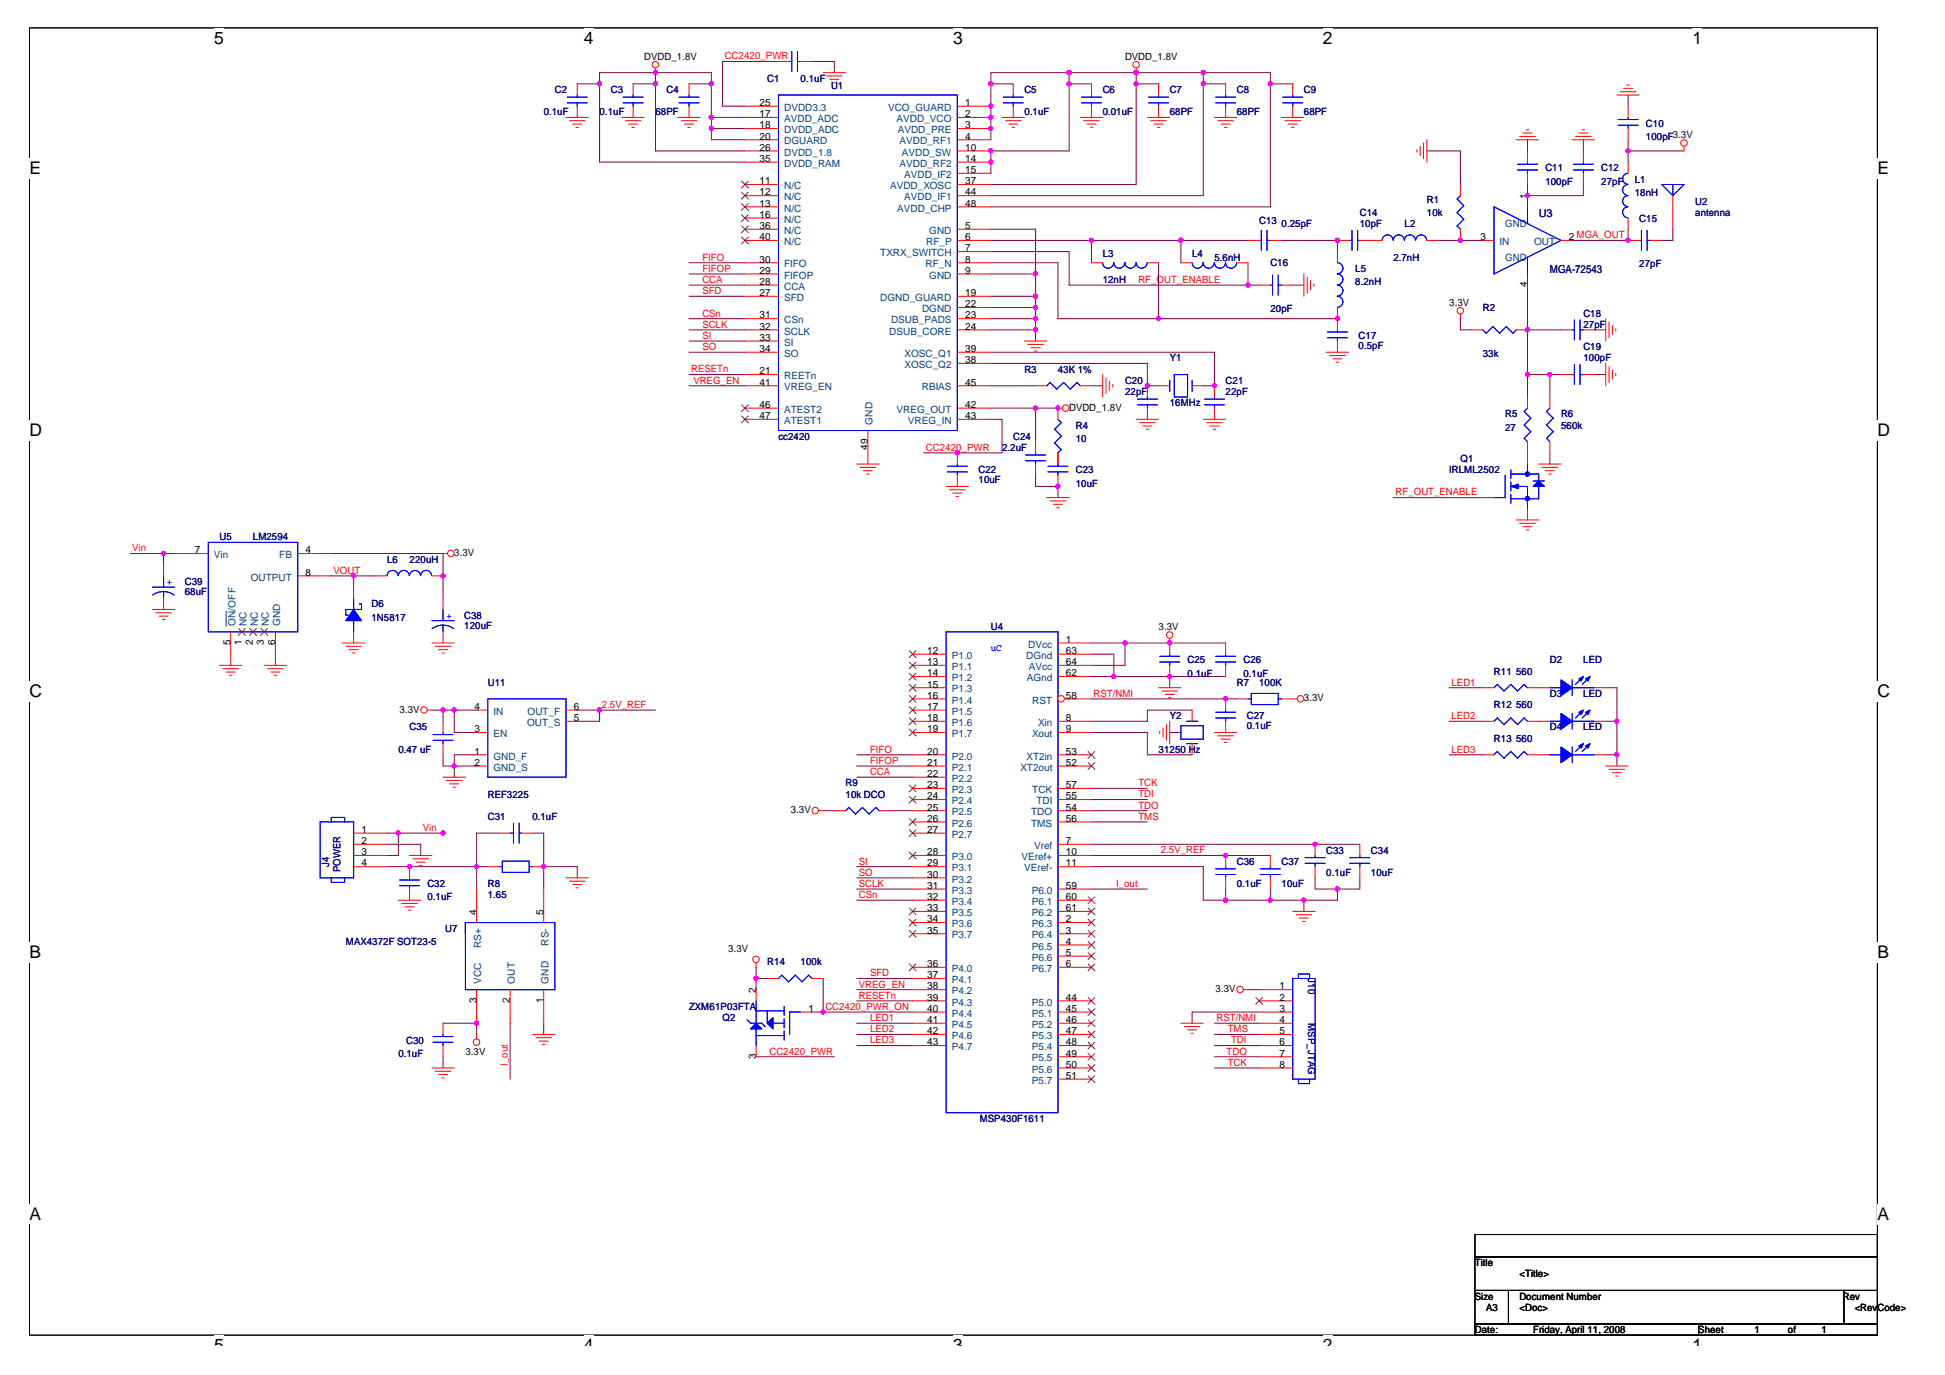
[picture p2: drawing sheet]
<svg xmlns="http://www.w3.org/2000/svg" width="420mm" height="297mm" viewBox="0 0 420 297" stroke-linecap="round" stroke-linejoin="round" font-family="sans-serif">
<defs><g id="words">
<g font-size="3.8">
<text x="46.2" y="9.4">5</text>
<text x="126" y="9.4">4</text>
<text x="205.7" y="9.4">3</text>
<text x="285.5" y="9.4">2</text>
<text x="365.3" y="9.4">1</text>
<text x="6.3" y="37.6">E</text>
<text x="405.2" y="37.6">E</text>
<text x="6.3" y="94">D</text>
<text x="405.2" y="94">D</text>
<text x="6.3" y="150.4">C</text>
<text x="405.2" y="150.4">C</text>
<text x="6.3" y="206.8">B</text>
<text x="405.2" y="206.8">B</text>
<text x="6.3" y="263.2">A</text>
<text x="405.2" y="263.2">A</text>
<text x="46.2" y="291.5">5</text>
<text x="126" y="291.5">4</text>
<text x="205.7" y="291.5">3</text>
<text x="285.5" y="291.5">2</text>
<text x="365.3" y="291.5">1</text>
</g>
<g font-size="2.4" fill="#000080">
<text x="332.1" y="46.8">U3</text>
<text x="334.5" y="58.9">MGA-72543</text>
</g>
<g font-size="2.2">
<text x="139.1" y="12.8">DVDD_1.8V</text>
<text x="242.8" y="12.8">DVDD_1.8V</text>
<text x="164" y="22.9">25</text>
<text x="208.3" y="22.9">1</text>
<text x="164" y="25.3">17</text>
<text x="164" y="27.7">18</text>
<text x="208.3" y="25.3">2</text>
<text x="208.3" y="27.7">3</text>
<text x="164" y="30.1">20</text>
<text x="164" y="32.5">26</text>
<text x="164" y="34.9">35</text>
<text x="208.3" y="30.1">4</text>
<text x="208.3" y="32.5">10</text>
<text x="208.3" y="34.9">14</text>
<text x="164" y="39.8">11</text>
<text x="208.3" y="37.4">15</text>
<text x="208.3" y="39.8">37</text>
<text x="164" y="42.2">12</text>
<text x="164" y="44.6">13</text>
<text x="164" y="47">16</text>
<text x="208.3" y="42.2">44</text>
<text x="208.3" y="44.6">48</text>
<text x="329.6" y="42.9" transform="rotate(-90 329.6 42.9)">1</text>
<text x="164" y="49.4">36</text>
<text x="164" y="51.8">40</text>
<text x="208.3" y="49.4">5</text>
<text x="208.3" y="51.8">6</text>
<text x="319.6" y="51.8">3</text>
<text x="338.6" y="51.8">2 MGA_OUT</text>
<text x="164" y="56.7">30</text>
<text x="164" y="59.1">29</text>
<text x="208.3" y="54.2">7</text>
<text x="208.3" y="56.7">8</text>
<text x="208.3" y="59.1">9</text>
<text x="164" y="61.5">28</text>
<text x="164" y="63.9">27</text>
<text x="208.3" y="63.9">19</text>
<text x="312.8" y="65.9">3.3V</text>
<text x="329.6" y="62" transform="rotate(-90 329.6 62)">4</text>
<text x="164" y="68.7">31</text>
<text x="164" y="71.1">32</text>
<text x="208.3" y="68.7">23</text>
<text x="208.3" y="66.3">22</text>
<text x="208.3" y="71.1">24</text>
<text x="164" y="73.5">33</text>
<text x="164" y="76">34</text>
<text x="208.3" y="76">39</text>
<text x="164" y="80.8">21</text>
<text x="164" y="83.2">41</text>
<text x="208.3" y="78.4">38</text>
<text x="208.3" y="83.2">45</text>
<text x="164" y="88">46</text>
<text x="208.3" y="88">42</text>
<text x="230.8" y="88.6">DVDD_1.8V</text>
<text x="164" y="90.4">47</text>
<text x="208.3" y="90.4">43</text>
<text x="187.3" y="97" transform="rotate(-90 187.3 97)">49</text>
<text x="42.1" y="119.4">7</text>
<text x="66" y="119.4">4</text>
<text x="98" y="120">3.3V</text>
<text x="66" y="124.2">8</text>
<text x="250.1" y="135.9">3.3V</text>
<text x="49.7" y="139.2" transform="rotate(-90 49.7 139.2)">5</text>
<text x="52.2" y="139.2" transform="rotate(-90 52.2 139.2)">1</text>
<text x="54.6" y="139.2" transform="rotate(-90 54.6 139.2)">2</text>
<text x="57" y="139.2" transform="rotate(-90 57 139.2)">3</text>
<text x="59.4" y="139.2" transform="rotate(-90 59.4 139.2)">6</text>
<text x="200.2" y="141.1">12</text>
<text x="200.2" y="143.5">13</text>
<text x="230" y="138.7">1</text>
<text x="230" y="141.1">63</text>
<text x="230" y="143.5">64</text>
<text x="200.2" y="145.9">14</text>
<text x="200.2" y="148.4">15</text>
<text x="230" y="145.9">62</text>
<text x="86.2" y="153.8">3.3V</text>
<text x="102.4" y="153.2">4</text>
<text x="123.9" y="155.6">5</text>
<text x="123.9" y="153.2">6</text>
<text x="200.2" y="150.8">16</text>
<text x="200.2" y="153.2">17</text>
<text x="200.2" y="155.6">18</text>
<text x="230" y="155.6">8</text>
<text x="230" y="150.8">58</text>
<text x="281.4" y="151.4">3.3V</text>
<text x="102.4" y="158">3</text>
<text x="200.2" y="158">19</text>
<text x="230" y="158">9</text>
<text x="102.4" y="162.8">1</text>
<text x="102.4" y="165.2">2</text>
<text x="200.2" y="162.8">20</text>
<text x="200.2" y="165.2">21</text>
<text x="200.2" y="167.7">22</text>
<text x="230" y="165.2">52</text>
<text x="230" y="162.8">53</text>
<text x="200.2" y="170.1">23</text>
<text x="200.2" y="172.5">24</text>
<text x="230" y="170.1">57</text>
<text x="230" y="172.5">55</text>
<text x="78" y="179.7">1</text>
<text x="170.7" y="175.5">3.3V</text>
<text x="200.2" y="174.9">25</text>
<text x="200.2" y="177.3">26</text>
<text x="200.2" y="179.7">27</text>
<text x="230" y="174.9">54</text>
<text x="230" y="177.3">56</text>
<text x="78" y="182.1">2</text>
<text x="78" y="184.5">3</text>
<text x="200.2" y="184.5">28</text>
<text x="230" y="182.1">7</text>
<text x="230" y="184.5">10</text>
<text x="78" y="187">4</text>
<text x="200.2" y="187">29</text>
<text x="200.2" y="189.4">30</text>
<text x="200.2" y="191.8">31</text>
<text x="230" y="191.8">59</text>
<text x="230" y="187">11</text>
<text x="102.8" y="197.4" transform="rotate(-90 102.8 197.4)">4</text>
<text x="117.3" y="197.4" transform="rotate(-90 117.3 197.4)">5</text>
<text x="200.2" y="194.2">32</text>
<text x="200.2" y="196.6">33</text>
<text x="230" y="194.2">60</text>
<text x="230" y="196.6">61</text>
<text x="200.2" y="199">34</text>
<text x="200.2" y="201.4">35</text>
<text x="230" y="199">2</text>
<text x="230" y="201.4">3</text>
<text x="230" y="203.8">4</text>
<text x="157.2" y="205.4">3.3V</text>
<text x="200.2" y="208.7">36</text>
<text x="230" y="206.3">5</text>
<text x="230" y="208.7">6</text>
<text x="163.2" y="214.3" transform="rotate(-90 163.2 214.3)">2</text>
<text x="200.2" y="211.1">37</text>
<text x="200.2" y="213.5">38</text>
<text x="200.2" y="215.9">39</text>
<text x="230" y="215.9">44</text>
<text x="262.4" y="214.1">3.3V</text>
<text x="276.1" y="213.5">1</text>
<text x="276.1" y="215.9">2</text>
<text x="102.8" y="216.5" transform="rotate(-90 102.8 216.5)">3</text>
<text x="110.1" y="216.5" transform="rotate(-90 110.1 216.5)">2</text>
<text x="117.3" y="216.5" transform="rotate(-90 117.3 216.5)">1</text>
<text x="174.5" y="218.3">1</text>
<text x="200.2" y="218.3">40</text>
<text x="200.2" y="220.7">41</text>
<text x="230" y="218.3">45</text>
<text x="230" y="220.7">46</text>
<text x="276.1" y="218.3">3</text>
<text x="276.1" y="220.7">4</text>
<text x="100.5" y="227.6">3.3V</text>
<text x="200.2" y="223.2">42</text>
<text x="200.2" y="225.6">43</text>
<text x="230" y="223.2">47</text>
<text x="230" y="225.6">48</text>
<text x="230" y="228">49</text>
<text x="276.1" y="223.2">5</text>
<text x="276.1" y="225.6">6</text>
<text x="276.1" y="228">7</text>
<text x="163.2" y="228.5" transform="rotate(-90 163.2 228.5)">3</text>
<text x="230" y="230.4">50</text>
<text x="230" y="232.8">51</text>
<text x="276.1" y="230.4">8</text>
<text x="318.3" y="273.2">Title</text>
<text x="328" y="275.6">&lt;Title&gt;</text>
<text x="318.3" y="280.4">Size</text>
<text x="327.9" y="280.4">Document Number</text>
<text x="397.8" y="280.4">Rev</text>
<text x="318.3" y="287.7">Date:</text>
<text x="320.8" y="282.8">A3</text>
<text x="328" y="282.8">&lt;Doc&gt;</text>
<text x="330.9" y="287.7">Friday, April 11, 2008</text>
<text x="366.6" y="287.7">Sheet</text>
<text x="378.7" y="287.7">1</text>
<text x="385.9" y="287.7">of</text>
<text x="393.1" y="287.7">1</text>
<text x="400.3" y="282.8">&lt;RevCode&gt;</text>
</g>
<g font-size="2.2" fill="#f00">
<text x="156.4" y="12.8">CC2420_PWR</text>
<text x="151.6" y="56.2">FIFO</text>
<text x="151.6" y="58.6">FIFOP</text>
<text x="151.6" y="61.1">CCA</text>
<text x="151.6" y="63.5">SFD</text>
<text x="245.7" y="61.1">RF_OUT_ENABLE</text>
<text x="151.6" y="68.3">CSn</text>
<text x="151.6" y="70.7">SCLK</text>
<text x="151.6" y="73.1">SI</text>
<text x="151.6" y="75.5">SO</text>
<text x="149.2" y="80.4">RESETn</text>
<text x="149.6" y="82.8">VREG_EN</text>
<text x="199.9" y="97.3">CC2420_PWR</text>
<text x="301.2" y="106.9">RF_OUT_ENABLE</text>
<text x="28.5" y="119">Vin</text>
<text x="72" y="123.8">VOUT</text>
<text x="313.3" y="147.9">LED1</text>
<text x="129.9" y="152.8">2.5V_REF</text>
<text x="236.1" y="150.3">RST/NMI</text>
<text x="313.3" y="155.2">LED2</text>
<text x="187.8" y="162.4">FIFO</text>
<text x="187.8" y="164.8">FIFOP</text>
<text x="187.8" y="167.2">CCA</text>
<text x="313.3" y="162.4">LED3</text>
<text x="245.7" y="169.6">TCK</text>
<text x="245.7" y="172.1">TDI</text>
<text x="91.3" y="179.3">Vin</text>
<text x="245.7" y="174.5">TDO</text>
<text x="245.7" y="176.9">TMS</text>
<text x="250.5" y="184.1">2.5V_REF</text>
<text x="185.4" y="186.5">SI</text>
<text x="185.4" y="188.9">SO</text>
<text x="185.4" y="191.4">SCLK</text>
<text x="240.9" y="191.4">I_out</text>
<text x="185.4" y="193.8">CSn</text>
<text x="185.4" y="215.5">RESETn</text>
<text x="185.4" y="213.1">VREG_EN</text>
<text x="187.8" y="210.7">SFD</text>
<text x="178.1" y="217.9">CC2420_PWR_ON</text>
<text x="187.8" y="220.3">LED1</text>
<text x="262.6" y="220.3">RST/NMI</text>
<text x="166.1" y="227.6">CC2420_PWR</text>
<text x="187.8" y="222.7">LED2</text>
<text x="187.8" y="225.1">LED3</text>
<text x="264.8" y="227.6">TDO</text>
<text x="265" y="222.7">TMS</text>
<text x="265.7" y="225.1">TDI</text>
<text x="109.6" y="230" transform="rotate(-90 109.6 230)">I_out</text>
<text x="265" y="230">TCK</text>
</g>
<g font-size="2.2" fill="#000080">
<text x="165.6" y="17.7">C1</text>
<text x="172.8" y="17.7">0.1uF</text>
<text x="119.8" y="20.1">C2</text>
<text x="131.8" y="20.1">C3</text>
<text x="143.9" y="20.1">C4</text>
<text x="179.4" y="19.1">U1</text>
<text x="221.1" y="20.1">C5</text>
<text x="238" y="20.1">C6</text>
<text x="252.5" y="20.1">C7</text>
<text x="267" y="20.1">C8</text>
<text x="281.4" y="20.1">C9</text>
<text x="117.3" y="24.9">0.1uF</text>
<text x="129.4" y="24.9">0.1uF</text>
<text x="141.5" y="24.9">68PF</text>
<text x="221.1" y="24.9">0.1uF</text>
<text x="238" y="24.9">0.01uF</text>
<text x="252.5" y="24.9">68PF</text>
<text x="267" y="24.9">68PF</text>
<text x="281.4" y="24.9">68PF</text>
<text x="355.3" y="27.3">C10</text>
<text x="355.3" y="30.2">100pF3.3V</text>
<text x="333.5" y="37">C11</text>
<text x="333.5" y="39.8">100pF</text>
<text x="345.6" y="37">C12</text>
<text x="345.6" y="39.8">27pF</text>
<text x="352.8" y="39.4">L1</text>
<text x="293.5" y="46.6">C14</text>
<text x="308" y="43.7">R1</text>
<text x="308" y="46.6">10k</text>
<text x="352.8" y="42.3">18nH</text>
<text x="353.8" y="47.9">C15</text>
<text x="365.9" y="44.2">U2</text>
<text x="365.9" y="46.6">antenna</text>
<text x="271.8" y="48.3">C13</text>
<text x="276.6" y="49">0.25pF</text>
<text x="293.5" y="49">10pF</text>
<text x="303.1" y="49">L2</text>
<text x="238" y="55.6">L3</text>
<text x="257.3" y="55.6">L4</text>
<text x="262.1" y="56.3">5.6nH</text>
<text x="274.2" y="57.5">C16</text>
<text x="292.5" y="58.7">L5</text>
<text x="300.7" y="56.3">2.7nH</text>
<text x="353.8" y="57.7">27pF</text>
<text x="238" y="61.1">12nH</text>
<text x="292.5" y="61.6">8.2nH</text>
<text x="274.2" y="67.4">20pF</text>
<text x="320" y="67.2">R2</text>
<text x="341.8" y="68.3">C18</text>
<text x="341.8" y="70.8">27pF</text>
<text x="252.5" y="78">Y1</text>
<text x="293.2" y="73.2">C17</text>
<text x="293.2" y="75.3">0.5pF</text>
<text x="320" y="77">33k</text>
<text x="341.8" y="75.6">C19</text>
<text x="341.8" y="78">100pF</text>
<text x="221.1" y="80.4">R3</text>
<text x="228.3" y="80.4">43K 1%</text>
<text x="242.8" y="82.8">C20</text>
<text x="264.5" y="82.8">C21</text>
<text x="242.8" y="85.2">22pF</text>
<text x="252.5" y="87.6">16MHz</text>
<text x="264.5" y="85.2">22pF</text>
<text x="168" y="94.9">cc2420</text>
<text x="218.7" y="94.9">C24</text>
<text x="232.2" y="92.5">R4</text>
<text x="232.2" y="95.3">10</text>
<text x="324.9" y="90.1">R5</text>
<text x="324.9" y="92.9">27</text>
<text x="336.9" y="90.1">R6</text>
<text x="336.9" y="92.5">560k</text>
<text x="216.3" y="97.3">2.2uF</text>
<text x="315.2" y="99.7">Q1</text>
<text x="211.2" y="102.1">C22</text>
<text x="211.2" y="104.3">10uF</text>
<text x="232.2" y="102.1">C23</text>
<text x="232.2" y="105">10uF</text>
<text x="312.8" y="102.1">IRLML2502</text>
<text x="47.4" y="116.6">U5</text>
<text x="54.6" y="116.6">LM2594</text>
<text x="83.6" y="121.4">L6</text>
<text x="88.4" y="121.4">220uH</text>
<text x="39.9" y="126.3">C39</text>
<text x="39.9" y="128.4">68uF</text>
<text x="80.2" y="131.1">D6</text>
<text x="80.2" y="134">1N5817</text>
<text x="100.2" y="133.5">C38</text>
<text x="100.2" y="135.7">120uF</text>
<text x="213.9" y="135.9">U4</text>
<text x="256.3" y="143.1">C25</text>
<text x="268.4" y="143.1">C26</text>
<text x="334.5" y="143.1">D2</text>
<text x="341.7" y="143.1">LED</text>
<text x="105.3" y="148">U11</text>
<text x="256.3" y="146">0.1uF</text>
<text x="267" y="148">R7</text>
<text x="268.4" y="146">0.1uF</text>
<text x="271.7" y="148">100K</text>
<text x="322.5" y="145.6">R11</text>
<text x="327.2" y="145.6">560</text>
<text x="252.5" y="155.2">Y2</text>
<text x="269.1" y="155.2">C27</text>
<text x="322.5" y="152.8">R12</text>
<text x="327.2" y="152.8">560</text>
<text x="334.5" y="150.4">D3</text>
<text x="341.7" y="150.4">LED</text>
<text x="88.4" y="157.6">C35</text>
<text x="269.1" y="157.4">0.1uF</text>
<text x="322.5" y="160">R13</text>
<text x="327.2" y="160">560</text>
<text x="334.5" y="157.6">D4</text>
<text x="341.7" y="157.6">LED</text>
<text x="86" y="162.4">0.47 uF</text>
<text x="250.1" y="162.4">31250 Hz</text>
<text x="105.3" y="172.1">REF3225</text>
<text x="182.5" y="169.7">R9</text>
<text x="182.5" y="172.1">10k DCO</text>
<text x="105.3" y="176.9">C31</text>
<text x="114.9" y="176.9">0.1uF</text>
<text x="286.3" y="184.2">C33</text>
<text x="295.9" y="184.2">C34</text>
<text x="71.1" y="187" transform="rotate(-90 71.1 187)">J4</text>
<text x="73.5" y="188.2" transform="rotate(-90 73.5 188.2)">POWER</text>
<text x="92.2" y="191.4">C32</text>
<text x="105.3" y="191.4">R8</text>
<text x="267" y="186.6">C36</text>
<text x="267" y="191.4">0.1uF</text>
<text x="276.6" y="186.6">C37</text>
<text x="276.6" y="191.4">10uF</text>
<text x="286.3" y="189">0.1uF</text>
<text x="295.9" y="189">10uF</text>
<text x="92.2" y="194.3">0.1uF</text>
<text x="105.3" y="193.8">1.65</text>
<text x="74.6" y="203.9">MAX4372F SOT23-5</text>
<text x="96.1" y="201.1">U7</text>
<text x="165.6" y="208.3">R14</text>
<text x="172.8" y="208.3">100k</text>
<text x="282.3" y="211.1" transform="rotate(90 282.3 211.1)">J10</text>
<text x="148.7" y="217.9">ZXM61P03FTA</text>
<text x="156" y="220.4">Q2</text>
<text x="282.3" y="220.8" transform="rotate(90 282.3 220.8)">MSP_JTAG</text>
<text x="87.7" y="225.2">C30</text>
<text x="86" y="228.1">0.1uF</text>
<text x="211.5" y="242.1">MSP430F1611</text>
</g>
<g font-size="2.2" fill="#004080">
<text x="169.2" y="23.9">DVDD3.3</text>
<text x="191.7" y="23.9">VCO_GUARD</text>
<text x="169.2" y="26.3">AVDD_ADC</text>
<text x="169.2" y="28.8">DVDD_ADC</text>
<text x="193.5" y="26.3">AVDD_VCO</text>
<text x="193.8" y="28.8">AVDD_PRE</text>
<text x="169.2" y="31.2">DGUARD</text>
<text x="169.2" y="33.6">DVDD_1.8</text>
<text x="169.2" y="36">DVDD_RAM</text>
<text x="194.1" y="31.2">AVDD_RF1</text>
<text x="194.1" y="36">AVDD_RF2</text>
<text x="194.6" y="33.6">AVDD_SW</text>
<text x="169.2" y="40.8">N/C</text>
<text x="192.1" y="40.8">AVDD_XOSC</text>
<text x="195.2" y="38.4">AVDD_IF2</text>
<text x="169.2" y="43.2">N/C</text>
<text x="169.2" y="45.6">N/C</text>
<text x="193.6" y="45.6">AVDD_CHP</text>
<text x="195.2" y="43.2">AVDD_IF1</text>
<text x="169.2" y="48.1">N/C</text>
<text x="169.2" y="50.5">N/C</text>
<text x="169.2" y="52.9">N/C</text>
<text x="199.9" y="52.9">RF_P</text>
<text x="200.6" y="50.5">GND</text>
<text x="323.7" y="52.9">IN</text>
<text x="324.9" y="49">GND</text>
<text x="331.1" y="52.9">OUT</text>
<text x="169.2" y="57.7">FIFO</text>
<text x="190" y="55.3">TXRX_SWITCH</text>
<text x="199.8" y="57.7">RF_N</text>
<text x="324.9" y="56.3">GND</text>
<text x="169.2" y="60.1">FIFOP</text>
<text x="169.2" y="62.5">CCA</text>
<text x="169.2" y="65">SFD</text>
<text x="190" y="65">DGND_GUARD</text>
<text x="200.6" y="60.1">GND</text>
<text x="169.2" y="69.8">CSn</text>
<text x="192.3" y="69.8">DSUB_PADS</text>
<text x="199" y="67.4">DGND</text>
<text x="169.2" y="72.2">SCLK</text>
<text x="169.2" y="74.6">SI</text>
<text x="169.2" y="77">SO</text>
<text x="191.9" y="72.2">DSUB_CORE</text>
<text x="195.2" y="77">XOSC_Q1</text>
<text x="169.2" y="81.8">REETn</text>
<text x="195.2" y="79.4">XOSC_Q2</text>
<text x="169.2" y="84.3">VREG_EN</text>
<text x="169.2" y="89.1">ATEST2</text>
<text x="188.3" y="89.9" transform="rotate(-90 188.3 89.9)">ND</text>
<text x="193.5" y="89.1">VREG_OUT</text>
<text x="199" y="84.3">RBIAS</text>
<text x="169.2" y="91.5">ATEST1</text>
<text x="188.3" y="91.7" transform="rotate(-90 188.3 91.7)">G</text>
<text x="196" y="91.5">VREG_IN</text>
<text x="46.2" y="120.5">Vin</text>
<text x="54.1" y="125.3">OUTPUT</text>
<text x="60.3" y="120.5">FB</text>
<text x="50.8" y="135.1" transform="rotate(-90 50.8 135.1)">ON/OFF</text>
<text x="53.2" y="135.1" transform="rotate(-90 53.2 135.1)">NC</text>
<text x="55.6" y="135.1" transform="rotate(-90 55.6 135.1)">NC</text>
<text x="58" y="135.1" transform="rotate(-90 58 135.1)">NC</text>
<text x="60.5" y="135.1" transform="rotate(-90 60.5 135.1)">GND</text>
<text x="205.4" y="142.2">P1.0</text>
<text x="221.5" y="142.2">DGnd</text>
<text x="221.9" y="139.8">DVcc</text>
<text x="205.4" y="144.6">P1.1</text>
<text x="205.4" y="147">P1.2</text>
<text x="205.4" y="149.4">P1.3</text>
<text x="221.6" y="147">AGnd</text>
<text x="222" y="144.6">AVcc</text>
<text x="106.5" y="154.2">IN</text>
<text x="113.9" y="154.2">OUT_F</text>
<text x="205.4" y="151.8">P1.4</text>
<text x="205.4" y="154.2">P1.5</text>
<text x="222.8" y="151.8">RST</text>
<text x="106.5" y="159.1">EN</text>
<text x="113.7" y="156.6">OUT_S</text>
<text x="205.4" y="156.6">P1.6</text>
<text x="205.4" y="159.1">P1.7</text>
<text x="222.8" y="159.1">Xout</text>
<text x="224.1" y="156.6">Xin</text>
<text x="106.5" y="163.9">GND_F</text>
<text x="106.5" y="166.3">GND_S</text>
<text x="205.4" y="163.9">P2.0</text>
<text x="205.4" y="166.3">P2.1</text>
<text x="220.3" y="166.3">XT2out</text>
<text x="221.6" y="163.9">XT2in</text>
<text x="205.4" y="168.7">P2.2</text>
<text x="205.4" y="171.1">P2.3</text>
<text x="205.4" y="173.5">P2.4</text>
<text x="222.8" y="171.1">TCK</text>
<text x="223.7" y="173.5">TDI</text>
<text x="205.4" y="176">P2.5</text>
<text x="205.4" y="178.4">P2.6</text>
<text x="222.5" y="176">TDO</text>
<text x="222.5" y="178.4">TMS</text>
<text x="205.4" y="180.8">P2.7</text>
<text x="205.4" y="185.6">P3.0</text>
<text x="220.5" y="185.6">VEref+</text>
<text x="223.2" y="183.2">Vref</text>
<text x="205.4" y="188">P3.1</text>
<text x="205.4" y="190.4">P3.2</text>
<text x="221" y="188">VEref-</text>
<text x="205.4" y="192.8">P3.3</text>
<text x="205.4" y="195.3">P3.4</text>
<text x="205.4" y="197.7">P3.5</text>
<text x="222.7" y="192.8">P6.0</text>
<text x="222.7" y="195.3">P6.1</text>
<text x="222.7" y="197.7">P6.2</text>
<text x="103.9" y="203" transform="rotate(-90 103.9 203)">S+</text>
<text x="205.4" y="200.1">P3.6</text>
<text x="205.4" y="202.5">P3.7</text>
<text x="222.7" y="200.1">P6.3</text>
<text x="222.7" y="202.5">P6.4</text>
<text x="103.9" y="204.7" transform="rotate(-90 103.9 204.7)">R</text>
<text x="118.4" y="204.1" transform="rotate(-90 118.4 204.1)">RS-</text>
<text x="205.4" y="209.7">P4.0</text>
<text x="222.7" y="204.9">P6.5</text>
<text x="222.7" y="207.3">P6.6</text>
<text x="222.7" y="209.7">P6.7</text>
<text x="103.9" y="212.3" transform="rotate(-90 103.9 212.3)">VCC</text>
<text x="111.1" y="212.3" transform="rotate(-90 111.1 212.3)">OUT</text>
<text x="118.4" y="212.3" transform="rotate(-90 118.4 212.3)">GND</text>
<text x="205.4" y="212.1">P4.1</text>
<text x="205.4" y="214.6">P4.2</text>
<text x="205.4" y="217">P4.3</text>
<text x="205.4" y="219.4">P4.4</text>
<text x="205.4" y="221.8">P4.5</text>
<text x="222.7" y="217">P5.0</text>
<text x="222.7" y="219.4">P5.1</text>
<text x="222.7" y="221.8">P5.2</text>
<text x="205.4" y="224.2">P4.6</text>
<text x="205.4" y="226.6">P4.7</text>
<text x="222.7" y="224.2">P5.3</text>
<text x="222.7" y="226.6">P5.4</text>
<text x="222.7" y="229">P5.5</text>
<text x="222.7" y="231.5">P5.6</text>
<text x="222.7" y="233.9">P5.7</text>
</g>
<g font-size="2.2" fill="#00f">
<text x="36" y="126.3">+</text>
<text x="96.4" y="133.5">+</text>
<text x="213.9" y="140.5">uC</text>
</g>
</g></defs>
<path d="M6.3 6h398.9v282.1h-398.9z" fill="none" stroke="#000" stroke-width=".22"/>
<g fill="#fff">
<path d="M46.2 6h2.1v4.4h-2.1z"/>
<path d="M46.2 288.1h2.1v2.3h-2.1z"/>
<path d="M126 6h2.1v4.4h-2.1z"/>
<path d="M126 288.1h2.1v2.3h-2.1z"/>
<path d="M205.7 6h2.1v4.4h-2.1z"/>
<path d="M205.7 288.1h2.1v2.3h-2.1z"/>
<path d="M285.5 6h2.1v4.4h-2.1z"/>
<path d="M285.5 288.1h2.1v2.3h-2.1z"/>
<path d="M365.3 6h2.1v4.4h-2.1z"/>
<path d="M365.3 288.1h2.1v2.3h-2.1z"/>
<path d="M6.3 34.2h401.4v4.4h-401.4z"/>
<path d="M6.3 90.6h401.6v4.4h-401.6z"/>
<path d="M6.3 147h401.6v4.4h-401.6z"/>
<path d="M6.3 203.4h401.4v4.4h-401.4z"/>
<path d="M6.3 259.9h2.5v4.2h-2.5z"/>
<path d="M405.2 259.9h2.5v4.3h-2.5z"/>
</g>
<g fill="none" stroke="#800040" stroke-width=".22">
<path d="M124.6 18.1h4.8M136.7 18.1h4.8M141.5 15.7v16.9h19.3M148.7 18.1h4.8M168 13.3h-12v9.6h4.8M175.3 13.3h4.8v2.4M213.9 18.1h4.8M230.8 15.7v16.9h-16.9v4.8M230.8 18.1h4.8M245.2 15.7v24.1h-31.3M245.2 18.1h4.9M259.7 15.7v26.5h-45.8"/>
<path d="M259.7 18.1h4.8M274.2 18.1h4.8M153.5 25.3h7.3M153.5 27.7h7.3M160.8 30.2h-7.3v-14.5h-24.1v19.3h31.4M213.9 30.2v-14.5h60.3v28.9h-60.3M308 32.6h7.2v7.2M329.7 30.2v2.4M329.7 39.8v4.8M341.8 30.2v2.4M341.8 39.8v2.4h-12.1M351.4 20.5v2.4"/>
<path d="M351.4 30.2v4.8M351.4 32.6h12.1M148.7 56.7h12.1M148.7 59.1h12.1M213.9 51.9h55.5M213.9 49.5h9.6v24.1M213.9 54.3h16.9v7.2h41M213.9 56.7h14.4v12.1h60.4M213.9 59.1h9.6M235.6 51.9v4.8M250.1 56.7v12.1M254.9 51.9v4.8"/>
<path d="M269.4 56.7v4.8M276.6 51.9h12.1v2.4M310.4 51.9h9.6M329.7 59.1v26.6M351.4 49.5v2.4h-12.1M361.1 49.5v2.4h-2.5M148.7 68.8h12.1M148.7 61.5h12.1M148.7 71.2h12.1M148.7 63.9h12.1M148.7 73.6h12.1M148.7 76h12.1"/>
<path d="M213.9 78.4h33.7v4.8h2.5M213.9 76h48.2v7.2h-2.4M213.9 68.8h9.6M213.9 71.2h9.6M213.9 63.9h9.6M213.9 66.4h9.6M279 61.5h2.4M315.2 68.8v2.4h2.4M329.7 71.2h7.2M344.2 71.2h2.4M148.7 83.2h12.1M148.7 80.8h12.1"/>
<path d="M213.9 83.2h9.6M213.9 90.5h2.4v7.2h-16.9M213.9 88.1h14.4M223.5 88.1v7.2M228.3 97.7v2.4M235.6 83.2h2.4M329.7 80.8h7.2M334.5 80.8v4.9M334.5 97.7v2.4M344.2 80.8h2.4M28.1 119.4h9.6M35.3 119.4v2.4"/>
<path d="M71.5 119.4h24.1v9.7M223.5 102.5v2.5h4.8v2.4M300.7 107.4h19.3M71.5 124.3h9.7M76.3 124.3v2.4M235.6 138.7h28.9M242.8 138.7v4.9h-7.2M93.2 153.2h9.7M95.6 153.2v2.4M98 153.2v4.8h4.9M124.6 153.2h16.9M129.4 153.2v2.4h-4.8"/>
<path d="M235.6 158h12v4.9h9.7M235.6 146h28.9M235.6 150.8h31.4M235.6 141.2h4.8v4.8M252.5 158h2.4M252.5 146v2.4M257.3 153.2h-9.7v2.4h-12M312.8 148.4h7.2M312.8 155.6h7.2M346.6 148.4h2.4v16.9M346.6 155.6h2.4M83.6 179.8h12"/>
<path d="M86 179.8v4.8h-2.4M95.6 162.9v2.4h7.3M102.9 162.9h-4.9v4.8M107.7 179.8h-4.8v12M114.9 179.8h2.4v12M177.7 174.9h2.4M184.9 162.9h12.1M184.9 165.3h12.1M184.9 167.7h12.1M192.2 174.9h4.8M235.6 174.9h12M235.6 170.1h12"/>
<path d="M235.6 172.5h12M235.6 177.3h12M312.8 162.9h7.2M346.6 162.9h2.4M83.6 187h21.7M83.6 182.2h7.2v2.4M117.3 187h7.3v2.4M184.9 187h12.1M184.9 189.4h12.1M184.9 191.8h12.1M184.9 194.2h12.1M235.6 187h24.1v7.2h29v-2.4"/>
<path d="M235.6 182.2h57.9M235.6 184.6h38.6M235.6 191.8h12M264.5 191.8v2.4M274.2 191.8v2.4M281.4 194.2v2.5M283.8 189.4v2.4h9.7v-2.4M163.2 211.1h2.4M163.2 208.7v4.8M175.3 218.4h21.7M177.7 211.1v7.3M184.9 211.1h12.1"/>
<path d="M184.9 216h12.1M184.9 213.5h12.1M269.4 213.5h2.4M271.8 218.4h-14.5v2.4M95.6 220.8h7.3v2.4M95.6 228v2.4M110.1 220.8v12M117.3 220.8v2.4M163.2 228h16.9M184.9 220.8h12.1M184.9 223.2h12.1M184.9 225.6h12.1"/>
<path d="M262.1 220.8h9.7M262.1 223.2h9.7M262.1 225.6h9.7M262.1 230.4h9.7M262.1 228h9.7"/>
</g>
<g fill="#f0f" stroke="#f0f" stroke-width=".22">
<circle cx="76.3" cy="124.2" r=".45"/>
<circle cx="95.6" cy="124.2" r=".45"/>
<circle cx="102.8" cy="187" r=".45"/>
<circle cx="88.4" cy="187" r=".45"/>
<circle cx="35.3" cy="119.4" r=".45"/>
<circle cx="86" cy="179.7" r=".45"/>
<circle cx="213.8" cy="18.1" r=".45"/>
<circle cx="252.4" cy="138.7" r=".45"/>
<circle cx="240.4" cy="146" r=".45"/>
<circle cx="223.5" cy="59.1" r=".45"/>
<circle cx="223.5" cy="68.7" r=".45"/>
<circle cx="141.4" cy="15.7" r=".45"/>
<circle cx="259.7" cy="15.7" r=".45"/>
<circle cx="245.2" cy="15.7" r=".45"/>
<circle cx="230.7" cy="15.7" r=".45"/>
<circle cx="153.5" cy="25.3" r=".45"/>
<circle cx="213.8" cy="32.5" r=".45"/>
<circle cx="329.7" cy="80.8" r=".45"/>
<circle cx="264.5" cy="150.8" r=".45"/>
<circle cx="351.4" cy="32.5" r=".45"/>
<circle cx="351.4" cy="51.8" r=".45"/>
<circle cx="315.2" cy="51.8" r=".45"/>
<circle cx="329.7" cy="42.2" r=".45"/>
<circle cx="329.7" cy="71.1" r=".45"/>
<circle cx="242.8" cy="138.7" r=".45"/>
<circle cx="252.4" cy="146" r=".45"/>
<circle cx="334.5" cy="80.8" r=".45"/>
<circle cx="349" cy="162.8" r=".45"/>
<circle cx="206.6" cy="97.7" r=".45"/>
<circle cx="288.6" cy="51.8" r=".45"/>
<circle cx="349" cy="155.6" r=".45"/>
<circle cx="163.2" cy="211.1" r=".45"/>
<circle cx="177.6" cy="218.3" r=".45"/>
<circle cx="228.3" cy="104.9" r=".45"/>
<circle cx="228.3" cy="88" r=".45"/>
<circle cx="223.5" cy="88" r=".45"/>
<circle cx="288.6" cy="68.7" r=".45"/>
<circle cx="250" cy="68.7" r=".45"/>
<circle cx="153.5" cy="27.7" r=".45"/>
<circle cx="153.5" cy="18.1" r=".45"/>
<circle cx="129.4" cy="18.1" r=".45"/>
<circle cx="141.4" cy="18.1" r=".45"/>
<circle cx="213.8" cy="27.7" r=".45"/>
<circle cx="213.8" cy="25.3" r=".45"/>
<circle cx="213.8" cy="22.9" r=".45"/>
<circle cx="213.8" cy="35" r=".45"/>
<circle cx="230.7" cy="18.1" r=".45"/>
<circle cx="245.2" cy="18.1" r=".45"/>
<circle cx="259.7" cy="18.1" r=".45"/>
<circle cx="274.2" cy="18.1" r=".45"/>
<circle cx="223.5" cy="63.9" r=".45"/>
<circle cx="223.5" cy="66.3" r=".45"/>
<circle cx="223.5" cy="71.1" r=".45"/>
<circle cx="254.9" cy="51.8" r=".45"/>
<circle cx="235.6" cy="51.8" r=".45"/>
<circle cx="269.3" cy="61.5" r=".45"/>
<circle cx="262.1" cy="83.2" r=".45"/>
<circle cx="247.6" cy="83.2" r=".45"/>
<circle cx="117.3" cy="187" r=".45"/>
<circle cx="102.8" cy="220.8" r=".45"/>
<circle cx="95.6" cy="179.7" r=".45"/>
<circle cx="129.4" cy="153.2" r=".45"/>
<circle cx="98" cy="165.3" r=".45"/>
<circle cx="98" cy="153.2" r=".45"/>
<circle cx="95.6" cy="153.2" r=".45"/>
<circle cx="283.8" cy="182.1" r=".45"/>
<circle cx="288.6" cy="191.8" r=".45"/>
<circle cx="264.5" cy="194.2" r=".45"/>
<circle cx="264.5" cy="184.6" r=".45"/>
<circle cx="274.2" cy="194.2" r=".45"/>
<circle cx="281.4" cy="194.2" r=".45"/>
</g>
<g fill="none" stroke="#f00" stroke-width=".22">
<path d="M141.5 14.7v1M177.7 15.7h4.8M178.4 16.4h3.4M179.1 17.1h2M179.8 17.8h.5M245.2 14.7v1M349.7 19.8h3.4M350.4 19.1h2M351.2 18.3h.5M122.2 25.3h4.8M122.9 26h3.4M123.6 26.8h2"/>
<path d="M124.3 27.5h.5M134.2 25.3h4.9M135 26h3.3M135.7 26.8h1.9M136.4 27.5h.5M146.3 25.3h4.8M147 26h3.4M147.7 26.8h2M148.5 27.5h.5M216.3 25.3h4.8M217 26h3.4M217.7 26.8h2"/>
<path d="M218.4 27.5h.5M233.2 25.3h4.8M233.9 26h3.4M234.6 26.8h2M235.3 27.5h.5M247.6 25.3h4.9M248.4 26h3.4M249.1 26.8h1.9M249.8 27.5h.5M262.1 25.3h4.9M262.8 26h3.4M263.6 26.8h1.9"/>
<path d="M264.3 27.5h.5M276.6 25.3h4.8M277.3 26h3.4M278 26.8h2M278.8 27.5h.5M305.8 32.3v.5M306.5 31.6v1.9M307.3 30.9v3.4M308 30.2v4.8M327.3 30.2h4.8M328 29.4h3.4M328.7 28.7h2"/>
<path d="M329.4 28h.5M339.3 30.2h4.9M340.1 29.4h3.4M340.8 28.7h1.9M341.5 28h.5M349 20.5h4.8M363.5 31.6v1M281.4 59.1v4.8M282.2 59.8v3.4M221.1 73.6h4.8M221.8 74.3h3.4M222.5 75h2"/>
<path d="M223.3 75.7h.5M282.9 60.6v1.9M283.6 61.3v.5M286.3 76h4.8M287 76.7h3.4M287.7 77.4h1.9M288.4 78.2h.5M315.2 67.8v1M346.6 68.8v4.8M346.6 78.4v4.8M347.3 69.5v3.4M347.3 79.1v3.4"/>
<path d="M348 70.2v2M348 79.9v1.9M348.7 70.9v.5M206.6 97.7v2.4M228.3 88.1h1M238 80.8v4.9M238.7 81.5v3.4M239.4 82.3v1.9M240.2 83v.5M245.2 90.5h4.9M246 91.2h3.3M246.7 91.9h1.9"/>
<path d="M247.4 92.6h.5M259.7 90.5h4.8M260.4 91.2h3.4M261.2 91.9h1.9M261.9 92.6h.5M348.7 80.6v.5M95.6 119.4h1M184.9 100.1h4.8M185.6 100.9h3.4M186.4 101.6h1.9M187.1 102.3h.5M204.2 105h4.8"/>
<path d="M204.9 105.7h3.4M205.7 106.4h1.9M206.4 107.1h.5M206.6 102.5v2.5M225.9 107.4h4.9M226.7 108.1h3.3M227.4 108.8h1.9M228.1 109.5h.5M327.3 112.2h4.8M328 112.9h3.4M328.7 113.6h2M329.4 114.4h.5"/>
<path d="M332.1 100.1h4.8M332.8 100.9h3.4M333.5 101.6h2M334.3 102.3h.5M32.9 131.5h4.8M33.6 132.2h3.4M34.3 132.9h2M35.1 133.7h.5M73.9 138.7h4.8M74.6 139.5h3.4M93.2 138.7h4.8M93.9 139.5h3.4"/>
<path d="M228.3 138.7h7.3M252.5 137.8v.9M47.4 143.6h4.8M48.1 144.3h3.4M48.8 145h2M49.5 145.7h.5M57 143.6h4.8M57.7 144.3h3.4M58.5 145h1.9M59.2 145.7h.5M75.4 140.2h1.9M76.1 140.9h.5"/>
<path d="M92.2 153.2h1M94.7 140.2h1.9M95.4 140.9h.5M197 143.6h7.2M197 150.8h7.2M197 148.4h7.2M197 158h7.2M197 153.2h7.2M197 155.6h7.2M197 141.2h7.2M197 146h7.2M228.3 143.6h7.3"/>
<path d="M228.3 141.2h7.3M228.3 146h7.3M250.1 148.4h4.8M250.3 157.8v.5M250.8 149.1h3.4M251 157.1v1.9M251.5 149.8h1.9M251.8 156.4v3.3M252.2 150.6h.5M252.5 155.6v4.9M257.3 153.2v2.4M262.1 158h4.9"/>
<path d="M262.8 158.8h3.4M263.6 159.5h1.9M279 150.8h1M320 155.6h2.5M329.7 155.6h2.4M95.6 167.7h4.9M96.4 168.4h3.3M97.1 169.1h1.9M97.8 169.9h.5M107.7 179.8h2.4M112.5 179.8h2.4M176.7 174.9h1"/>
<path d="M180.1 174.9h2.4M189.7 174.9h2.5M197 174.9h7.2M197 165.3h7.2M197 167.7h7.2M197 179.8h7.2M197 162.9h7.2M197 170.1h7.2M197 172.5h7.2M197 177.3h7.2M257.3 160.5v2.4M264.3 160.2h.5"/>
<path d="M346.6 165.3h4.8M347.3 166h3.4M348 166.7h2M348.7 167.4h.5M86 194.2h4.8M86.7 195h3.4M87.4 195.7h2M88.1 196.4h.5M88.4 184.6h4.8M89.1 185.3h3.4M89.8 186h2M90.6 186.7h.5"/>
<path d="M122.2 189.4h4.8M122.9 190.1h3.4M123.6 190.9h2M124.3 191.6h.5M197 184.6h7.2M197 189.4h7.2M197 196.7h7.2M197 194.2h7.2M197 187h7.2M197 191.8h7.2M197 199.1h7.2M228.3 196.7h7.3"/>
<path d="M228.3 194.2h7.3M228.3 191.8h7.3M228.3 199.1h7.3M279 196.7h4.8M279.7 197.4h3.4M280.5 198.1h1.9M281.2 198.8h.5M163.2 207.7v1M197 213.5h7.2M197 201.5h7.2M197 208.7h7.2M197 211.1h7.2"/>
<path d="M197 216h7.2M197 218.4h7.2M228.3 201.5h7.3M228.3 208.7h7.3M228.3 216h7.3M228.3 218.4h7.3M228.3 203.9h7.3M228.3 206.3h7.3M268.4 213.5h1M93.2 230.4h4.8M93.9 231.2h3.4M94.7 231.9h1.9"/>
<path d="M95.4 232.6h.5M102.9 223.2v1M114.9 223.2h4.9M115.7 223.9h3.3M116.4 224.6h1.9M117.1 225.4h.5M197 220.8h7.2M197 223.2h7.2M197 225.6h7.2M228.3 220.8h7.3M228.3 223.2h7.3M228.3 230.4h7.3"/>
<path d="M228.3 225.6h7.3M228.3 228h7.3M228.3 232.8h7.3M254.9 220.8h4.8M255.6 221.5h3.4M256.3 222.2h2M257 222.9h.6"/>
<circle cx="141.5" cy="14" r=".7"/>
<circle cx="245.2" cy="14" r=".7"/>
<circle cx="363.5" cy="30.8" r=".7"/>
<circle cx="315.2" cy="67" r=".7"/>
<circle cx="230" cy="88" r=".7"/>
<circle cx="97.3" cy="119.4" r=".7"/>
<circle cx="252.5" cy="137" r=".7"/>
<circle cx="91.5" cy="153.2" r=".7"/>
<circle cx="280.7" cy="150.8" r=".7"/>
<circle cx="176" cy="174.9" r=".7"/>
<circle cx="163.2" cy="207" r=".7"/>
<circle cx="267.7" cy="213.5" r=".7"/>
<circle cx="102.8" cy="224.9" r=".7"/>
</g>
<path d="M318.3 266.4h86.9v4.8h-86.9zM318.3 271.2h86.9v7.2h-86.9zM318.3 278.4h7.3v7.3h-7.3zM325.6 278.4h72.4v7.3h-72.4zM398 278.4h7.2v7.3h-7.2zM318.3 285.7h48.3v2.4h-48.3zM366.6 285.7h38.6v2.4h-38.6z" fill="none" stroke="#000" stroke-width=".22"/>
<g fill="none" stroke="#00f" stroke-width=".22">
<path d="M204.5 101.8h4.3M204.5 100.6h4.3M206.6 100.1v.5M206.6 101.8v.7M204.2 136.3h24.1v103.8h-24.1zM254.9 156.6h4.8v2.9h-4.8zM256.1 155.6h2.4M322.5 155.6l.7-.7 1.4 1.5 1.5-1.5 1.4 1.5 1.5-1.5 .7 .7M110.1 179.8h.7M110.8 177.6v4.3M112.1 179.8h.4M112.1 177.6v4.3"/>
<path d="M182.5 174.9l.7-.7 1.5 1.5 1.4-1.5 1.5 1.5 1.4-1.5 .7 .7M256.1 160.5h2.4"/>
</g>
<g fill="none" stroke="#804000" stroke-width=".22">
<path d="M196.3 140.4l1.4 1.5M196.3 142.8l1.4 1.5M196.3 145.3l1.4 1.4M196.3 147.7l1.4 1.5M196.3 150.1l1.4 1.5M196.3 152.5l1.4 1.5M196.3 154.9l1.4 1.5M196.3 157.3l1.4 1.5M197.7 140.4l-1.5 1.5M197.7 142.8l-1.5 1.5M197.7 145.3l-1.5 1.4M197.7 147.7l-1.5 1.5"/>
<path d="M197.7 150.1l-1.5 1.5M197.7 152.5l-1.5 1.5M197.7 154.9l-1.5 1.5M197.7 157.3l-1.5 1.5M196.3 169.4l1.4 1.5M196.3 171.8l1.4 1.5M196.3 176.6l1.4 1.5M196.3 179l1.4 1.5M197.7 169.4l-1.5 1.5M197.7 171.8l-1.5 1.5M197.7 176.6l-1.5 1.5M197.7 179l-1.5 1.5"/>
<path d="M196.3 183.9l1.4 1.4M196.3 195.9l1.4 1.5M196.3 198.3l1.4 1.5M197.7 183.9l-1.5 1.4M197.7 195.9l-1.5 1.5M197.7 198.3l-1.5 1.5M234.9 193.5l1.4 1.5M234.9 195.9l1.4 1.5M234.9 198.3l1.4 1.5M236.3 193.5l-1.5 1.5M236.3 195.9l-1.5 1.5M236.3 198.3l-1.5 1.5"/>
<path d="M196.3 200.8l1.4 1.4M196.3 208l1.4 1.5M197.7 200.8l-1.5 1.4M197.7 208l-1.5 1.5M234.9 215.2l1.4 1.5M234.9 217.6l1.4 1.5M234.9 200.8l1.4 1.4M234.9 203.2l1.4 1.5M234.9 205.6l1.4 1.5M234.9 208l1.4 1.5M236.3 215.2l-1.5 1.5M236.3 217.6l-1.5 1.5"/>
<path d="M236.3 200.8l-1.5 1.4M236.3 203.2l-1.5 1.5M236.3 205.6l-1.5 1.5M236.3 208l-1.5 1.5M234.9 220.1l1.4 1.4M234.9 222.5l1.4 1.5M234.9 224.9l1.4 1.5M234.9 227.3l1.4 1.5M234.9 229.7l1.4 1.5M234.9 232.1l1.4 1.5M236.3 220.1l-1.5 1.4M236.3 222.5l-1.5 1.5"/>
<path d="M236.3 224.9l-1.5 1.5M236.3 227.3l-1.5 1.5M236.3 229.7l-1.5 1.5M236.3 232.1l-1.5 1.5"/>
</g>
<circle cx="229" cy="150.8" r=".7" fill="#fff" stroke="#f00" stroke-width=".22"/>
<g fill="none" stroke="#f00" stroke-width=".22">
<path d="M124.6 18.1v2.4M136.7 18.1v2.4M148.7 18.1v2.4M168 13.3h2.4M172.8 13.3h2.5M218.7 18.1v2.4M235.6 18.1v2.4M250.1 18.1v2.4M264.5 18.1v2.4M279 18.1v2.4M124.6 22.9v2.4M136.7 22.9v2.4"/>
<path d="M148.7 22.9v2.4M160.8 22.9h7.2M160.8 25.3h7.2M160.8 27.7h7.2M160.8 30.2h7.2M160.8 32.6h7.2M160.8 35h7.2M160.8 39.8h7.2M206.6 22.9h7.3M206.6 25.3h7.3M206.6 27.7h7.3M206.6 30.2h7.3"/>
<path d="M206.6 32.6h7.3M206.6 35h7.3M206.6 37.4h7.3M206.6 39.8h7.3M218.7 22.9v2.4M235.6 22.9v2.4M250.1 22.9v2.4M264.5 22.9v2.4M279 22.9v2.4M315.2 39.8v2.4M329.7 32.6v2.4M329.7 37.4v2.4"/>
<path d="M341.8 32.6v2.4M341.8 37.4v2.4M351.4 22.9v2.4M351.4 27.7v2.5M351.4 35v2.4M160.8 51.9h7.2M160.8 56.7h7.2M160.8 42.2h7.2M160.8 44.6h7.2M160.8 49.5h7.2M160.8 59.1h7.2M160.8 47h7.2"/>
<path d="M206.6 51.9h7.3M206.6 56.7h7.3M206.6 42.2h7.3M206.6 44.6h7.3M206.6 49.5h7.3M206.6 54.3h7.3M206.6 59.1h7.3M235.6 56.7h2.4M247.6 56.7h2.5M254.9 56.7h2.4M267 56.7h2.4M269.4 51.9h2.4"/>
<path d="M274.2 51.9h2.4M288.7 51.9h2.4M288.7 54.3v2.4M293.5 51.9h4.8M308 51.9h2.4M315.2 49.5v2.4M320 51.9h2.5M336.9 51.9h2.4M351.4 51.9h2.4M351.4 47v2.5M356.2 51.9h2.4M361.1 42.2v7.3"/>
<path d="M160.8 71.2h7.2M160.8 63.9h7.2M160.8 68.8h7.2M160.8 76h7.2M160.8 61.5h7.2M160.8 73.6h7.2M206.6 71.2h7.3M206.6 63.9h7.3M206.6 66.4h7.3M206.6 68.8h7.3M206.6 76h7.3M206.6 78.4h7.3"/>
<path d="M271.8 61.5h2.4M276.6 61.5h2.4M288.7 66.4v4.8M288.7 73.6v2.4M317.6 71.2h2.4M327.3 71.2h2.4M336.9 71.2h2.4M341.8 71.2h2.4M160.8 83.2h7.2M160.8 88.1h7.2M160.8 90.5h7.2M160.8 80.8h7.2"/>
<path d="M187.3 92.9v7.2M206.6 83.2h7.3M206.6 88.1h7.3M206.6 90.5h7.3M223.5 83.2h2.4M223.5 95.3v2.4M228.3 88.1v2.4M228.3 97.7v2.4M233.2 83.2h2.4M247.6 83.2v2.5M247.6 88.1v2.4M250.1 83.2h2.4"/>
<path d="M257.3 83.2h2.4M262.1 83.2v2.5M262.1 88.1v2.4M329.7 85.7v2.4M329.7 95.3v4.8M334.5 85.7v2.4M334.5 95.3v2.4M336.9 80.8h2.4M341.8 80.8h2.4M37.7 119.4h7.3M64.3 119.4h7.2M223.5 100.1v2.4"/>
<path d="M228.3 102.5v2.5M320 107.4h2.5M329.7 109.8v2.4M35.3 121.8v2.5M35.3 129.1v2.4M49.8 136.3v7.3M59.4 136.3v7.3M64.3 124.3h7.2M76.3 126.7v2.4M76.3 136.3v2.4M81.2 124.3h2.4M93.2 124.3h2.4"/>
<path d="M95.6 129.1v2.4M95.6 136.3v2.4M252.5 138.7v2.5M264.5 138.7v2.5M95.6 155.6v2.4M102.9 158h2.4M102.9 153.2h2.4M122.2 155.6h2.4M122.2 153.2h2.4M228.3 155.6h7.3M228.3 158h7.3M229.8 150.8h5.8"/>
<path d="M252.5 143.6v2.4M264.5 143.6v2.4M264.5 150.8v2.4M264.5 155.6v2.4M267 150.8h2.4M276.6 150.8h2.4M320 148.4h2.5M329.7 148.4h4.8M332.1 155.6h2.4M344.2 155.6h2.4M344.2 148.4h2.4M76.3 179.8h7.3"/>
<path d="M95.6 160.5v2.4M102.9 162.9h2.4M102.9 165.3h2.4M228.3 162.9h7.3M228.3 165.3h7.3M228.3 170.1h7.3M228.3 172.5h7.3M228.3 174.9h7.3M228.3 177.3h7.3M320 162.9h2.5M329.7 162.9h4.8M344.2 162.9h2.4"/>
<path d="M76.3 182.2h7.3M76.3 184.6h7.3M76.3 187h7.3M88.4 187v2.4M88.4 191.8v2.4M102.9 191.8v7.3M105.3 187h2.4M114.9 187h2.4M117.3 191.8v7.3M228.3 182.2h7.3M228.3 184.6h7.3M228.3 187h7.3"/>
<path d="M264.5 184.6v2.4M264.5 189.4v2.4M274.2 184.6v2.4M274.2 189.4v2.4M283.8 182.2v2.4M283.8 187v2.4M293.5 182.2v2.4M293.5 187v2.4M102.9 213.5v7.3M110.1 213.5v7.3M117.3 213.5v7.3M163.2 213.5v2.5"/>
<path d="M165.6 211.1h2.4M172.8 218.4h2.5M175.3 211.1h2.4M271.8 218.4h7.2M271.8 213.5h7.2M271.8 216h7.2M95.6 220.8v2.4M95.6 225.6v2.4M163.2 225.6v2.4M271.8 220.8h7.2M271.8 223.2h7.2M271.8 225.6h7.2"/>
<path d="M271.8 228h7.2M271.8 230.4h7.2"/>
</g>
<g fill="none" stroke="#804000" stroke-width=".22">
<path d="M160.1 39.1l1.4 1.5M161.5 39.1l-1.5 1.5M160.1 41.5l1.4 1.5M160.1 43.9l1.4 1.5M160.1 46.3l1.4 1.5M160.1 48.7l1.4 1.5M160.1 51.2l1.4 1.4M161.5 41.5l-1.5 1.5M161.5 43.9l-1.5 1.5M161.5 46.3l-1.5 1.5M161.5 48.7l-1.5 1.5M161.5 51.2l-1.5 1.4"/>
<path d="M160.1 87.3l1.4 1.5M160.1 89.8l1.4 1.4M161.5 87.3l-1.5 1.5M161.5 89.8l-1.5 1.4M51.5 135.6l1.5 1.5M52.9 135.6l-1.5 1.5M53.9 135.6l1.5 1.5M55.3 135.6l-1.5 1.5M56.3 135.6l1.5 1.5M57.7 135.6l-1.4 1.5M234.9 162.2l1.4 1.4M234.9 164.6l1.4 1.4"/>
<path d="M236.3 162.2l-1.5 1.4M236.3 164.6l-1.5 1.4M271.1 215.2l1.4 1.5M272.5 215.2l-1.5 1.5"/>
</g>
<g fill="none" stroke="#00f" stroke-width=".22">
<path d="M170.4 13.3h.5M170.9 11.1v4.3M172.1 13.3h.7M172.1 11.1v4.3M122.4 22.2h4.3M122.4 21h4.3M124.6 20.5v.5M124.6 22.2v.7M134.5 22.2h4.3M134.5 21h4.3M136.7 20.5v.5M136.7 22.2v.7"/>
<path d="M146.6 22.2h4.3M146.6 21h4.3M148.7 20.5v.5M148.7 22.2v.7M168 20.5h38.6v72.4h-38.6zM216.5 22.2h4.4M216.5 21h4.4M218.7 20.5v.5M218.7 22.2v.7M233.4 22.2h4.3M233.4 21h4.3M235.6 20.5v.5"/>
<path d="M235.6 22.2v.7M247.9 22.2h4.3M247.9 21h4.3M250.1 20.5v.5M250.1 22.2v.7M262.4 22.2h4.3M262.4 21h4.3M264.5 20.5v.5M264.5 22.2v.7M276.9 22.2h4.3M276.9 21h4.3M279 20.5v.5"/>
<path d="M279 22.2v.7M327.5 36.7h4.4M327.5 35.4h4.4M329.7 35v.4M329.7 36.7v.7M339.6 36.7h4.3M339.6 35.4h4.3M341.8 35v.4M341.8 36.7v.7M349.2 27h4.4M349.2 25.8h4.4M351.4 39.8a1.21 1.21 0 0 0-1.2 1.2 1.21 1.21 0 0 0 1.2 1.2 1.19 1.19 0 0 0-1.2 1.2 1.19 1.19 0 0 0 1.2 1.2"/>
<path d="M351.4 37.4a1.19 1.19 0 0 0-1.2 1.2 1.19 1.19 0 0 0 1.2 1.2M351.4 25.3v.5M351.4 27v.7M358.6 39.8h4.9l-2.4 2.4zM361.1 39.8v2.4M238 56.7a1.21 1.21 0 0 0 1.2 1.2 1.21 1.21 0 0 0 1.2-1.2 1.19 1.19 0 0 0 1.2 1.2 1.19 1.19 0 0 0 1.2-1.2M242.8 56.7a1.19 1.19 0 0 0 1.2 1.2 1.19 1.19 0 0 0 1.2-1.2M245.2 56.7a1.19 1.19 0 0 0 1.2 1.2 1.19 1.19 0 0 0 1.2-1.2M257.3 56.7a1.19 1.19 0 0 0 1.2 1.2 1.19 1.19 0 0 0 1.2-1.2M259.7 56.7a1.19 1.19 0 0 0 1.2 1.2 1.19 1.19 0 0 0 1.2-1.2M262.1 56.7a1.19 1.19 0 0 0 1.2 1.2 1.19 1.19 0 0 0 1.2-1.2M264.5 56.7a1.19 1.19 0 0 0 1.2 1.2 1.19 1.19 0 0 0 1.2-1.2"/>
<path d="M271.8 51.9h.4M272.2 49.7v4.3M273.5 51.9h.7M273.5 49.7v4.3M274.7 59.4v4.3M275.9 59.4v4.3M288.6 56.7a1.19 1.19 0 0 1 1.3 1.2 1.19 1.19 0 0 1-1.3 1.2 1.21 1.21 0 0 1 1.3 1.2 1.21 1.21 0 0 1-1.3 1.2M291.1 51.9h.7M291.8 49.7v4.3M293 51.9h.5M293 49.7v4.3M298.3 51.8a1.19 1.19 0 0 1 1.2-1.1 1.19 1.19 0 0 1 1.2 1.1 1.21 1.21 0 0 1 1.2-1.1 1.21 1.21 0 0 1 1.2 1.1"/>
<path d="M303.1 51.8a1.19 1.19 0 0 1 1.2-1.1 1.19 1.19 0 0 1 1.2 1.1M305.6 51.8a1.19 1.19 0 0 1 1.1-1.1 1.19 1.19 0 0 1 1.2 1.1M315.2 42.2l-.7 .7 1.4 1.5-1.4 1.5 1.4 1.4-1.4 1.4 .7 .8M322.5 44.6l14.4 7.3-14.4 7.2zM329.7 44.6v3.7M329.7 55.5v3.6M351.4 44.6a1.19 1.19 0 0 0-1.2 1.2 1.19 1.19 0 0 0 1.2 1.2M353.8 51.9h.5M354.3 49.7v4.3M355.5 51.9h.7M355.5 49.7v4.3M274.2 61.5h.5"/>
<path d="M275.9 61.5h.7M286.5 72.9h4.3M286.5 71.6h4.3M288.6 61.5a1.19 1.19 0 0 1 1.3 1.2 1.19 1.19 0 0 1-1.3 1.2M288.6 63.9a1.19 1.19 0 0 1 1.3 1.2 1.19 1.19 0 0 1-1.3 1.2M288.7 71.2v.4M288.7 72.9v.7M320 71.2l.8 .7 1.4-1.4 1.5 1.4 1.4-1.4 1.5 1.4 .7-.7M339.3 71.2h.5M339.8 69v4.3M339.8 78.7v4.3M341 71.2h.8"/>
<path d="M341 69v4.3M341 78.7v4.3M221.4 99.4h4.3M221.4 98.2h4.3M223.5 97.7v.5M223.5 99.4v.7M225.9 83.2l.8-.7 1.4 1.5 1.5-1.5 1.4 1.5 1.5-1.5 .7 .7M228.3 90.5l.8 .7-1.5 1.4 1.5 1.5-1.5 1.5 1.5 1.4-.8 .7M245.5 87.3h4.3M245.5 86.1h4.3M247.6 85.7v.4M247.6 87.3v.8"/>
<path d="M252.5 82.1v2.4M253.4 80.8h2.9v4.9h-2.9zM257.3 82.1v2.4M260 87.3h4.3M260 86.1h4.3M262.1 85.7v.4M262.1 87.3v.8M329.7 88.1l-.7 .7 1.4 1.4-1.4 1.5 1.4 1.4-1.4 1.5 .7 .7M334.5 88.1l-.7 .7 1.4 1.4-1.4 1.5 1.4 1.4-1.4 1.5 .7 .7M339.3 80.8h.5M341 80.8h.8M45 117h19.3v19.3h-19.3z"/>
<path d="M226.2 101.8h4.3M226.2 100.6h4.3M228.3 100.1v.5M228.3 101.8v.7M324.9 102.5v4.9h-2.4M326.1 101.4v1.9M326.1 104v1.9M326.1 106.7v1.9M326.1 102.3h6v1.5M327.3 105h2.4v4.8M329.7 100.1v2.2M330.9 103.8h2.4"/>
<path d="M332.1 105v2.6h-6M32.9 126.7h4.8M35.3 127.6l1.4 .3 .9 .5M35.3 127.6l-1.5 .3-.9 .5M35.3 124.3v2.4M35.3 127.6v1.5M76.3 129.1v2.4M76.3 133.9v2.4M77.6 130.3h.4v1.2h-3.4v1.2h.5M83.6 124.2a1.19 1.19 0 0 1 1.2-1.1 1.19 1.19 0 0 1 1.1 1.1 1.21 1.21 0 0 1 1.2-1.1 1.21 1.21 0 0 1 1.2 1.1M88.4 124.2a1.19 1.19 0 0 1 1.2-1.1 1.19 1.19 0 0 1 1.2 1.1M90.8 124.2a1.19 1.19 0 0 1 1.2-1.1 1.19 1.19 0 0 1 1.2 1.1"/>
<path d="M93.2 133.9h4.8M93.3 135.7a3.9 3.9 0 0 1 4.6 0M95.6 131.5v2.4M95.6 134.9v1.4M93.5 159.7h4.3M93.5 158.5h4.3M95.6 158v.5M95.6 159.7v.8M105.3 150.8h16.9v16.9h-16.9zM250.3 142.8h4.3M250.3 141.6h4.3M252.5 141.2v.4"/>
<path d="M252.5 142.8v.8M262.4 142.8h4.3M262.4 141.6h4.3M262.4 154.9h4.3M262.4 153.7h4.3M264.5 141.2v.4M264.5 142.8v.8M264.5 153.2v.5M264.5 154.9v.7M269.4 150.8h.7M270.1 149.6h5.8v2.4h-5.8zM275.9 150.8h.7"/>
<path d="M322.5 148.4l.7-.7 1.4 1.4 1.5-1.4 1.4 1.4 1.5-1.4 .7 .7M334.5 155.6h2.4M334.5 148.4h2.4M339.3 146.7v3.4M339.3 153.9v3.4M339.3 155.6h4.9M339.3 148.4h4.9M341.5 153.5l-1.4 1.4M341.5 146.2l-1.4 1.5M343 153.5l-1.5 1.4M343 146.2l-1.5 1.5M69.1 177.3h7.2v12.1h-7.2z"/>
<path d="M71.5 177.3v-.9h2.9v.9M322.5 162.9l.7-.7 1.4 1.4 1.5-1.4 1.4 1.4 1.5-1.4 .7 .7M334.5 162.9h2.4M339.3 161.2v3.4M339.3 162.9h4.9M341.5 160.7l-1.4 1.5M343 160.7l-1.5 1.5M71.5 189.4v1h2.9v-1M86.2 191.1h4.4M86.2 189.9h4.4M88.4 189.4v.5M88.4 191.1v.7"/>
<path d="M100.5 199.1h19.3v14.4h-19.3zM100.5 199.1v2.4M107.7 187h.7M108.4 185.8h5.8v2.4h-5.8zM114.2 187h.7M262.4 188.7h4.3M262.4 187.5h4.3M264.5 187v.5M264.5 188.7v.7M272 188.7h4.4M272 187.5h4.4M274.2 187v.5"/>
<path d="M274.2 188.7v.7M281.7 186.3h4.3M281.7 185.1h4.3M283.8 184.6v.5M283.8 186.3v.7M291.3 186.3h4.4M291.3 185.1h4.4M293.5 184.6v.5M293.5 186.3v.7M163.2 218.1h6M163.2 216v4.8M165.6 218.1v2.7h3.6"/>
<path d="M168 211.1l.7-.7 1.5 1.5 1.5-1.5 1.4 1.5 1.4-1.5 .8 .7M169.2 217.2v1.9M169.2 219.8v2M172.8 218.4h-2.4v4.8M279 211.1h4.8v21.7h-4.8zM280.2 211.1v-.9h2.5v.9M93.5 224.9h4.3M93.5 223.7h4.3M95.6 223.2v.5M95.6 224.9v.7M161.2 220.1l.8 .7h2.4l.7 .7M163.2 222v3.6"/>
<path d="M163.2 223.4h6M169.2 222.5v1.9M280.2 232.8v1h2.5v-1"/>
</g>
<g fill="#00f" stroke="#00f" stroke-width=".22">
<path d="M332.1 103.8l1.2 1.2h-2.4z" fill-rule="evenodd"/>
<path d="M326.1 105l1.6-.5v.9z" fill-rule="evenodd"/>
<path d="M332.1 103.8l1.2 1.2h-2.4z" fill-rule="evenodd"/>
<path d="M326.1 105l1.6-.5v.9z" fill-rule="evenodd"/>
<path d="M165.6 220.8l1.2-1.2v2.4z" fill-rule="evenodd"/>
<path d="M163.2 220.8l1.2 1.2h-2.4z" fill-rule="evenodd"/>
<path d="M165.6 220.8l1.2-1.2v2.4z" fill-rule="evenodd"/>
<path d="M163.2 220.8l1.2 1.2h-2.4z" fill-rule="evenodd"/>
<path d="M336.9 153.9l2.4 1.7-2.4 1.7z" fill-rule="evenodd"/>
<path d="M342.2 153.7l1-.5-.5 1z" fill-rule="evenodd"/>
<path d="M340.8 153.7l1-.5-.5 1z" fill-rule="evenodd"/>
<path d="M336.9 153.9l2.4 1.7-2.4 1.7z" fill-rule="evenodd"/>
<path d="M342.2 153.7l1-.5-.5 1z" fill-rule="evenodd"/>
<path d="M340.8 153.7l1-.5-.5 1z" fill-rule="evenodd"/>
<path d="M76.3 131.5l1.7 2.4h-3.4z" fill-rule="evenodd"/>
<path d="M76.3 131.5l1.7 2.4h-3.4z" fill-rule="evenodd"/>
<path d="M336.9 146.7l2.4 1.7-2.4 1.7z" fill-rule="evenodd"/>
<path d="M342.2 146.4l1-.4-.5 1z" fill-rule="evenodd"/>
<path d="M340.8 146.4l1-.4-.5 1z" fill-rule="evenodd"/>
<path d="M336.9 146.7l2.4 1.7-2.4 1.7z" fill-rule="evenodd"/>
<path d="M342.2 146.4l1-.4-.5 1z" fill-rule="evenodd"/>
<path d="M340.8 146.4l1-.4-.5 1z" fill-rule="evenodd"/>
<path d="M336.9 161.2l2.4 1.7-2.4 1.7z" fill-rule="evenodd"/>
<path d="M342.2 160.9l1-.4-.5 .9z" fill-rule="evenodd"/>
<path d="M340.8 160.9l1-.4-.5 .9z" fill-rule="evenodd"/>
<path d="M336.9 161.2l2.4 1.7-2.4 1.7z" fill-rule="evenodd"/>
<path d="M342.2 160.9l1-.4-.5 .9z" fill-rule="evenodd"/>
<path d="M340.8 160.9l1-.4-.5 .9z" fill-rule="evenodd"/>
<circle cx="329.7" cy="107.6" r=".46"/>
<circle cx="329.7" cy="102.3" r=".46"/>
</g>
<path d="M48.8 131.8v3.3" fill="none" stroke="#004080" stroke-width=".22"/>
<g fill="#f0f" stroke="#f0f" stroke-width=".22">
<circle cx="76.3" cy="124.2" r=".45"/>
<circle cx="95.6" cy="124.2" r=".45"/>
<circle cx="102.8" cy="187" r=".45"/>
<circle cx="88.4" cy="187" r=".45"/>
<circle cx="35.3" cy="119.4" r=".45"/>
<circle cx="86" cy="179.7" r=".45"/>
<circle cx="213.8" cy="18.1" r=".45"/>
<circle cx="252.4" cy="138.7" r=".45"/>
<circle cx="240.4" cy="146" r=".45"/>
<circle cx="223.5" cy="59.1" r=".45"/>
<circle cx="223.5" cy="68.7" r=".45"/>
<circle cx="141.4" cy="15.7" r=".45"/>
<circle cx="259.7" cy="15.7" r=".45"/>
<circle cx="245.2" cy="15.7" r=".45"/>
<circle cx="230.7" cy="15.7" r=".45"/>
<circle cx="153.5" cy="25.3" r=".45"/>
<circle cx="213.8" cy="32.5" r=".45"/>
<circle cx="329.7" cy="80.8" r=".45"/>
<circle cx="264.5" cy="150.8" r=".45"/>
<circle cx="351.4" cy="32.5" r=".45"/>
<circle cx="351.4" cy="51.8" r=".45"/>
<circle cx="315.2" cy="51.8" r=".45"/>
<circle cx="329.7" cy="42.2" r=".45"/>
<circle cx="329.7" cy="71.1" r=".45"/>
<circle cx="242.8" cy="138.7" r=".45"/>
<circle cx="252.4" cy="146" r=".45"/>
<circle cx="334.5" cy="80.8" r=".45"/>
<circle cx="349" cy="162.8" r=".45"/>
<circle cx="206.6" cy="97.7" r=".45"/>
<circle cx="288.6" cy="51.8" r=".45"/>
<circle cx="349" cy="155.6" r=".45"/>
<circle cx="163.2" cy="211.1" r=".45"/>
<circle cx="177.6" cy="218.3" r=".45"/>
<circle cx="228.3" cy="104.9" r=".45"/>
<circle cx="228.3" cy="88" r=".45"/>
<circle cx="223.5" cy="88" r=".45"/>
<circle cx="288.6" cy="68.7" r=".45"/>
<circle cx="250" cy="68.7" r=".45"/>
<circle cx="153.5" cy="27.7" r=".45"/>
<circle cx="153.5" cy="18.1" r=".45"/>
<circle cx="129.4" cy="18.1" r=".45"/>
<circle cx="141.4" cy="18.1" r=".45"/>
<circle cx="213.8" cy="27.7" r=".45"/>
<circle cx="213.8" cy="25.3" r=".45"/>
<circle cx="213.8" cy="22.9" r=".45"/>
<circle cx="213.8" cy="35" r=".45"/>
<circle cx="230.7" cy="18.1" r=".45"/>
<circle cx="245.2" cy="18.1" r=".45"/>
<circle cx="259.7" cy="18.1" r=".45"/>
<circle cx="274.2" cy="18.1" r=".45"/>
<circle cx="223.5" cy="63.9" r=".45"/>
<circle cx="223.5" cy="66.3" r=".45"/>
<circle cx="223.5" cy="71.1" r=".45"/>
<circle cx="254.9" cy="51.8" r=".45"/>
<circle cx="235.6" cy="51.8" r=".45"/>
<circle cx="269.3" cy="61.5" r=".45"/>
<circle cx="262.1" cy="83.2" r=".45"/>
<circle cx="247.6" cy="83.2" r=".45"/>
<circle cx="117.3" cy="187" r=".45"/>
<circle cx="102.8" cy="220.8" r=".45"/>
<circle cx="95.6" cy="179.7" r=".45"/>
<circle cx="129.4" cy="153.2" r=".45"/>
<circle cx="98" cy="165.3" r=".45"/>
<circle cx="98" cy="153.2" r=".45"/>
<circle cx="95.6" cy="153.2" r=".45"/>
<circle cx="283.8" cy="182.1" r=".45"/>
<circle cx="288.6" cy="191.8" r=".45"/>
<circle cx="264.5" cy="194.2" r=".45"/>
<circle cx="264.5" cy="184.6" r=".45"/>
<circle cx="274.2" cy="194.2" r=".45"/>
<circle cx="281.4" cy="194.2" r=".45"/>
</g>
<use href="#words"/>
</svg>
